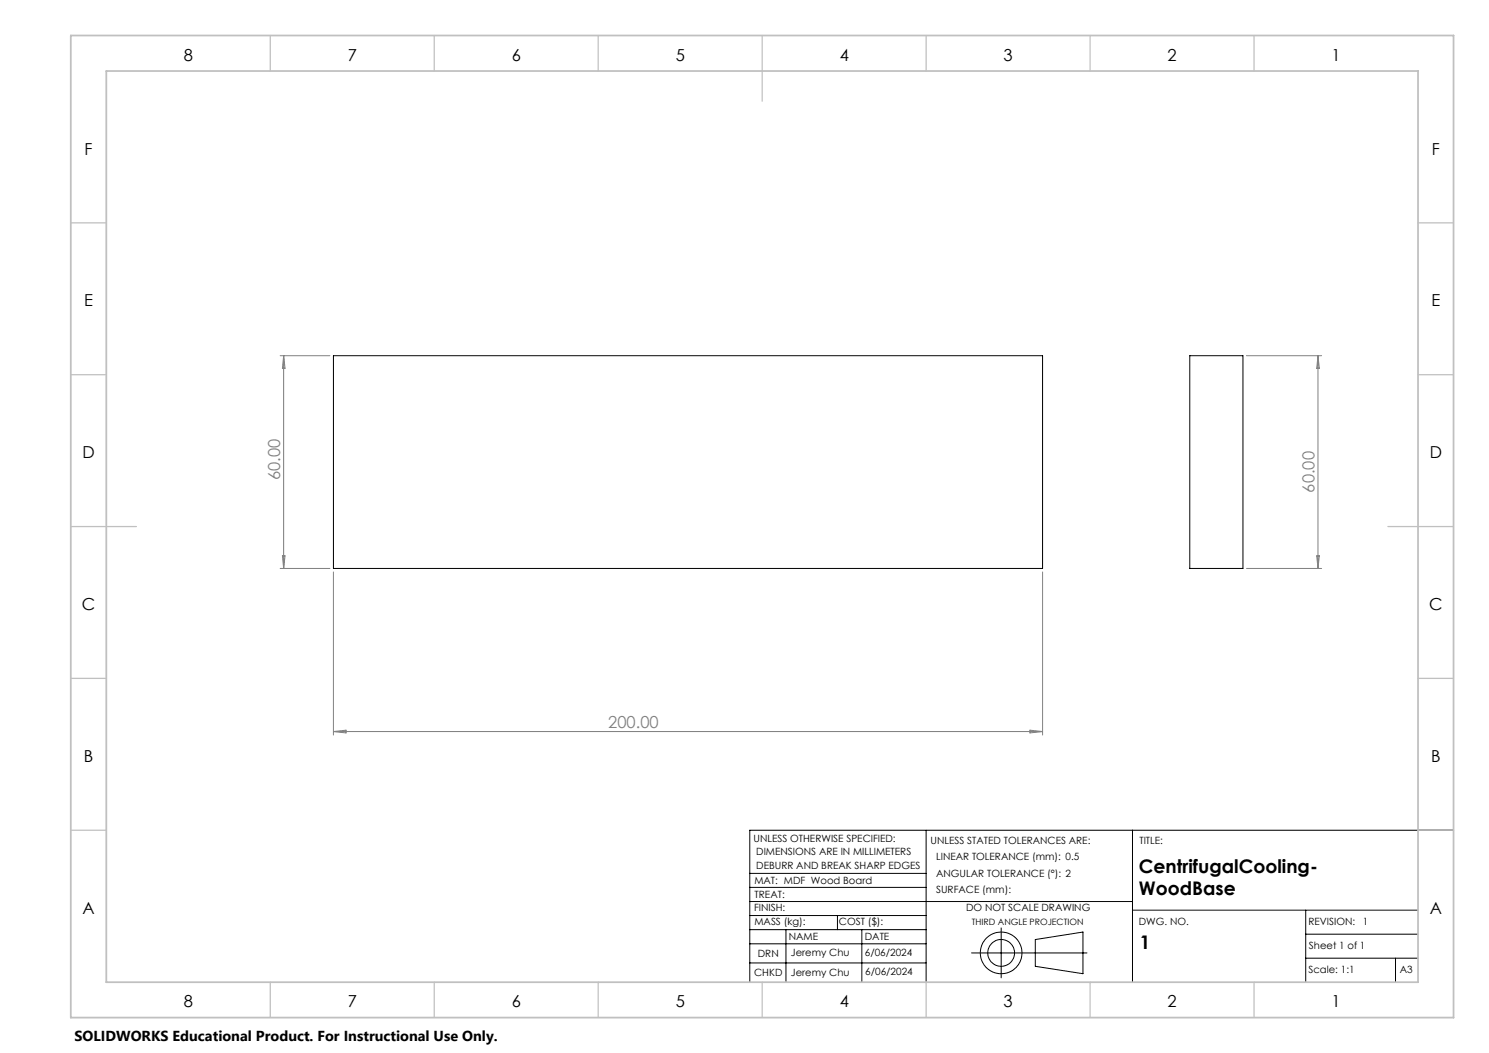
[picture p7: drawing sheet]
<svg xmlns="http://www.w3.org/2000/svg" width="420mm" height="297mm" viewBox="0 0 420 297" stroke-linecap="round" stroke-linejoin="round" font-family="sans-serif">
<defs><g id="words">
<g font-size="5.3">
<text x="321.3" y="246.2">CentrifugalCooling-</text>
<text x="321.3" y="252.5">WoodBase</text>
<text x="321.5" y="267.8">1</text>
</g>
<g font-size="4.7">
<text x="51.8" y="17.2">8</text>
<text x="98.1" y="17.2">7</text>
<text x="144.3" y="17.2">6</text>
<text x="190.6" y="17.2">5</text>
<text x="236.8" y="17.2">4</text>
<text x="283.1" y="17.2">3</text>
<text x="329.3" y="17.2">2</text>
<text x="375.6" y="17.2">1</text>
<text x="23.9" y="43.6">F</text>
<text x="403.9" y="43.6">F</text>
<text x="23.8" y="86.4">E</text>
<text x="403.8" y="86.4">E</text>
<text x="23.3" y="129.3">D</text>
<text x="403.3" y="129.3">D</text>
<text x="23.1" y="172.1">C</text>
<text x="403.1" y="172.1">C</text>
<text x="23.7" y="214.9">B</text>
<text x="403.7" y="214.9">B</text>
<text x="23.3" y="257.8">A</text>
<text x="403.3" y="257.8">A</text>
<text x="51.8" y="284.2">8</text>
<text x="98.1" y="284.2">7</text>
<text x="144.3" y="284.2">6</text>
<text x="190.6" y="284.2">5</text>
<text x="236.8" y="284.2">4</text>
<text x="283.1" y="284.2">3</text>
<text x="329.3" y="284.2">2</text>
<text x="375.6" y="284.2">1</text>
</g>
<g font-size="4.7" fill="#808080">
<text x="79" y="135.4" transform="rotate(-90 79 135.4)">60.00</text>
<text x="370.8" y="138.9" transform="rotate(-90 370.8 138.9)">60.00</text>
<text x="171.6" y="205.3">200.00</text>
</g>
<text font-size="4.1" x="21" y="293.7">SOLIDWORKS Educational Product. For Instructional Use Only.</text>
<g font-size="2.8">
<text x="212.5" y="237.4">UNLESS OTHERWISE SPECIFIED:</text>
<text x="262.5" y="238">UNLESS STATED TOLERANCES ARE:</text>
<text x="321.4" y="238">TITLE:</text>
<text x="213.3" y="245">DEBURR AND BREAK SHARP EDGES</text>
<text x="213.3" y="241.2">DIMENSIONS ARE IN MILLIMETERS</text>
<text x="264" y="242.5">LINEAR TOLERANCE (mm): 0.5</text>
<text x="212.8" y="249.3">MAT: MDF Wood Board</text>
<text x="264" y="251.8">SURFACE (mm):</text>
<text x="264" y="247.3">ANGULAR TOLERANCE (°): 2</text>
<text x="212.7" y="256.9">FINISH:</text>
<text x="212.9" y="253.2">TREAT:</text>
<text x="272.5" y="256.9">DO NOT SCALE DRAWING</text>
<text x="212.8" y="261">MASS (kg):</text>
<text x="236.6" y="261">COST ($):</text>
<text x="321.2" y="261">DWG. NO.</text>
<text x="369.1" y="261">REVISION:</text>
<text x="384.4" y="261">1</text>
<text x="213.8" y="269.9">DRN</text>
<text x="222.5" y="265.2">NAME</text>
<text x="223.1" y="269.8">Jeremy Chu</text>
<text x="243.9" y="269.7">6/06/2024</text>
<text x="243.9" y="265.1">DATE</text>
<text x="369.2" y="267.8">Sheet 1 of 1</text>
<text x="212.7" y="275.4">CHKD</text>
<text x="223.1" y="275.3">Jeremy Chu</text>
<text x="244.1" y="275.1">6/06/2024</text>
<text x="369.1" y="274.5">Scale: 1:1</text>
<text x="394.8" y="274.5">A3</text>
</g>
<text font-size="2.5" x="274.2" y="260.9">THIRD ANGLE PROJECTION</text>
</g></defs>
<g fill="none" stroke="#000" stroke-width=".28">
<path d="M94.1 100.3h200v60h-200zM335.6 100.3h15v60h-15zM261.2 234.2v42.8M319.4 234.2v42.8M400 234.2h-188.5v42.8M211.5 250.3h49.7M211.5 254.3h107.9M211.5 246.3h49.7M211.5 258.2h49.7M236.2 258.2v4M319.4 256.7h80.6M368.3 256.7v20.3"/>
<path d="M211.5 262.2h49.7M211.5 266.2h49.7M211.5 271.6h49.7M221.7 262.2v14.8M243.1 262.2v14.8M274 268.8h32.6M282.4 261.7v14.1M292 265l13.5-2.1v11.7l-13.5-2zM368.3 263.5h31.7M368.3 270.3h31.7M393.6 270.3v6.7"/>
<circle cx="282.4" cy="268.8" r="5.9"/>
<circle cx="282.4" cy="268.8" r="3.8"/>
</g>
<path d="M400 234.2h10" fill="none" stroke="#000" stroke-width=".35"/>
<g fill="none" stroke="#c0c0c0" stroke-width=".35">
<path d="M76.2 10v10M122.5 10v10M168.7 10v10M215 10v18.5M261.2 10v10M307.5 10v10M353.7 10v10M20 62.9h10M400 62.9h10M20 105.7h10M400 105.7h10M20 148.5h18.5"/>
<path d="M391.5 148.5h18.5M20 191.3h10M400 191.3h10M20 234.2h10M400 234.2h10M76.2 277v10M122.5 277v10M168.7 277v10M215 277v10M261.2 277v10M307.5 277v10M353.7 277v10"/>
</g>
<path d="M20 10h390v277h-390zM30 20h370v257h-370z" fill="none" stroke="#c0c0c0" stroke-width=".5"/>
<g fill="none" stroke="#808080" stroke-width=".28">
<path d="M79 100.3h14.1M80 100.3l.4 3.6h-.7zM80 100.3v60M351.6 100.3h21.2M371.8 100.3v60M371.8 100.3l.3 3.6h-.7zM79.7 156.8h.7l-.4 3.5zM371.4 156.8h.7l-.3 3.5zM79 160.3h14.1M94.1 161.3v46M294.1 161.3v46M351.6 160.3h21.2"/>
<path d="M94.1 206.3h200M94.1 206.3l3.5-.4v.8zM290.5 205.9l3.6 .4-3.6 .4z"/>
</g>
<use href="#words"/>
</svg>
